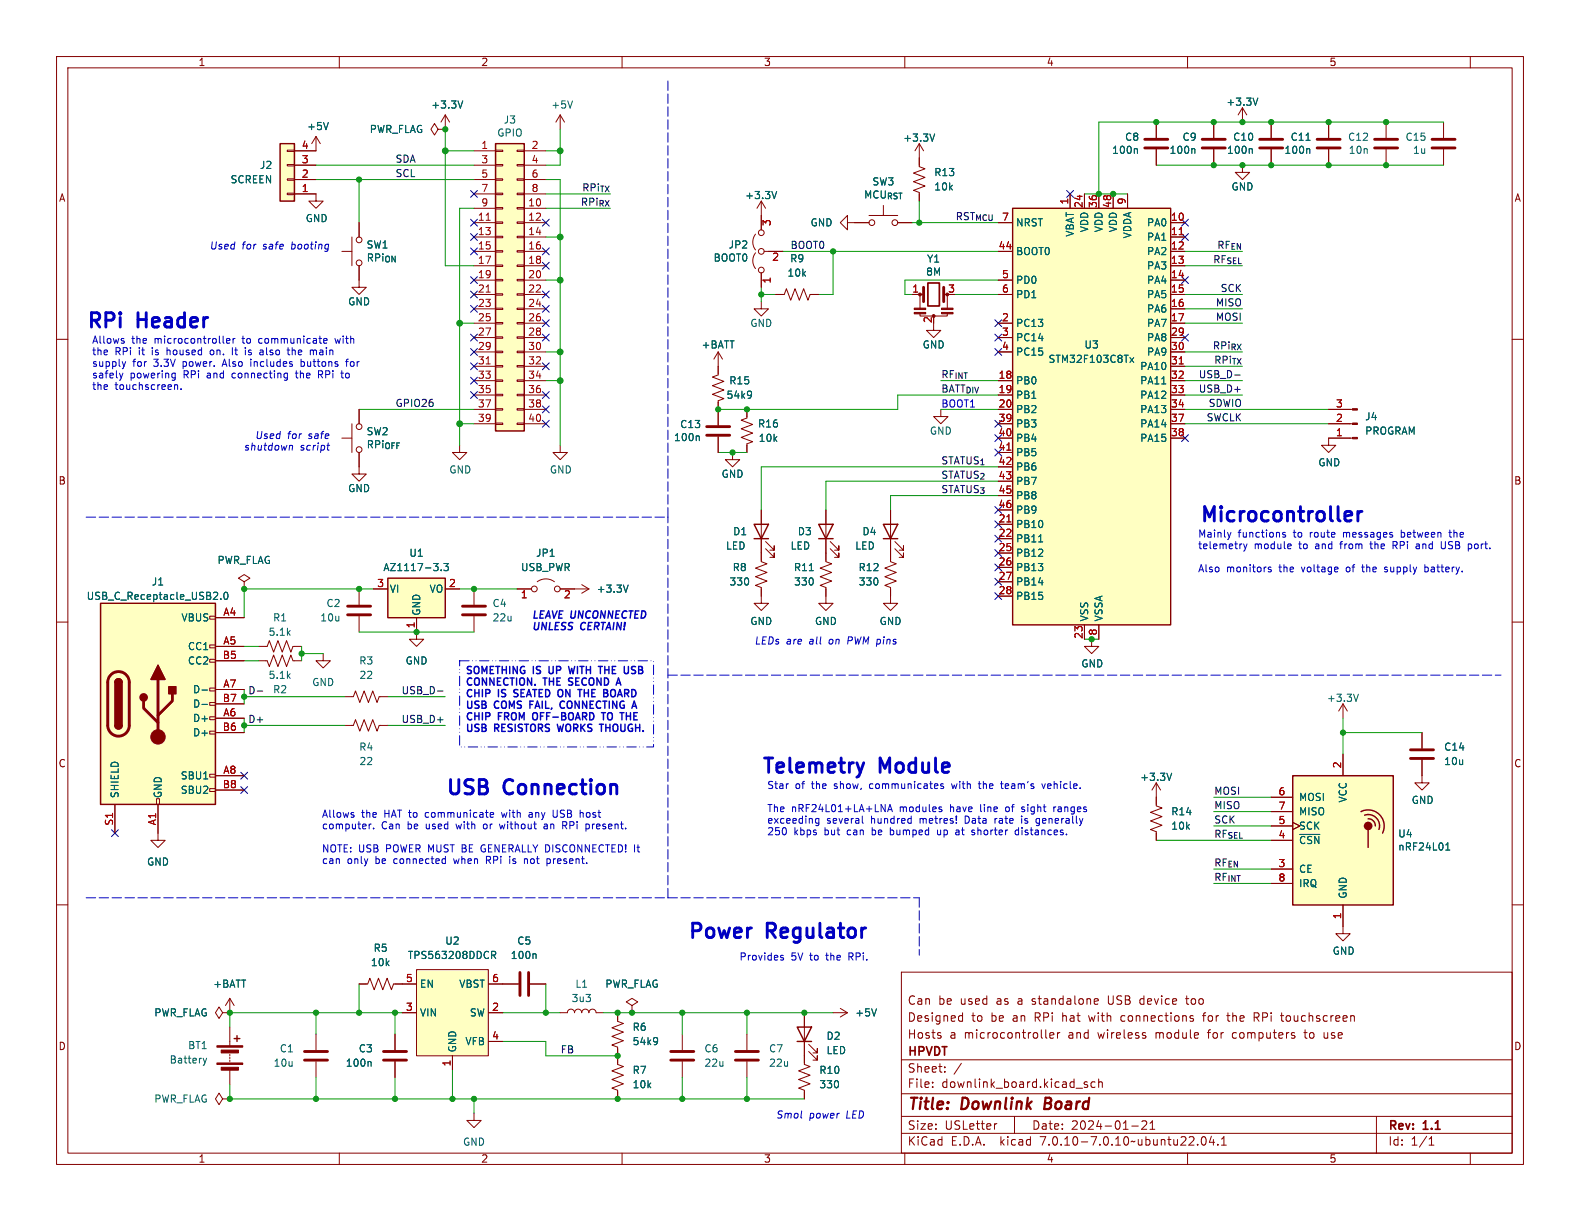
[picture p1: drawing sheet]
<svg xmlns="http://www.w3.org/2000/svg" width="279mm" height="216mm" viewBox="0 0 279 216" stroke-linecap="round" stroke-linejoin="round" font-family="sans-serif">
<defs><g id="words">
<g font-size="3.5" fill="#0000c2">
<text x="15.2" y="58.2">RPi</text>
<text x="24.5" y="58.2">Header</text>
<text x="212.1" y="92.5">Microcontroller</text>
<text x="134.6" y="136.9">Telemetry</text>
<text x="155.7" y="136.9">Module</text>
<text x="78.7" y="140.7">USB</text>
<text x="89.3" y="140.7">Connection</text>
<text x="121.2" y="166.1">Power</text>
<text x="135.4" y="166.1">Regulator</text>
</g>
<g font-size="2.8" fill="#840000">
<text x="160.4" y="196.8">Title:</text>
<text x="170.1" y="196.8">Downlink</text>
<text x="185.5" y="196.8">Board</text>
</g>
<g font-size="2.1" fill="#840000">
<text x="160.4" y="177.9">Can</text>
<text x="165.9" y="177.9">be</text>
<text x="169.9" y="177.9">used</text>
<text x="176.4" y="177.9">as</text>
<text x="180.2" y="177.9">a</text>
<text x="182.9" y="177.9">standalone</text>
<text x="196.5" y="177.9">USB</text>
<text x="202.3" y="177.9">device</text>
<text x="210.7" y="177.9">too</text>
<text x="160.4" y="183.9">Hosts</text>
<text x="160.4" y="180.9">Designed</text>
<text x="167.9" y="183.9">a</text>
<text x="170.6" y="183.9">microcontroller</text>
<text x="171.8" y="180.9">to</text>
<text x="175.3" y="180.9">be</text>
<text x="179.2" y="180.9">an</text>
<text x="183.2" y="180.9">RPi</text>
<text x="188.3" y="180.9">hat</text>
<text x="189.1" y="183.9">and</text>
<text x="193.1" y="180.9">with</text>
<text x="194.5" y="183.9">wireless</text>
<text x="198.9" y="180.9">connections</text>
<text x="204.8" y="183.9">module</text>
<text x="213.7" y="180.9">for</text>
<text x="214.2" y="183.9">for</text>
<text x="218.1" y="180.9">the</text>
<text x="218.6" y="183.9">computers</text>
<text x="222.9" y="180.9">RPi</text>
<text x="227.9" y="180.9">touchscreen</text>
<text x="231.6" y="183.9">to</text>
<text x="235.1" y="183.9">use</text>
<text x="160.4" y="189.9">Sheet:</text>
<text x="160.4" y="187.1">HPVDT</text>
<text x="160.4" y="192.6">File:</text>
<text x="166.5" y="192.6">downlink_board.kicad_sch</text>
<text x="160.4" y="202.8">KiCad</text>
<text x="160.4" y="200">Size:</text>
<text x="167.1" y="200">USLetter</text>
<text x="168.1" y="202.8">E.D.A.</text>
<text x="177" y="202.8">kicad</text>
<text x="182.4" y="200">Date:</text>
<text x="184.2" y="202.8">7.0.10-7.0.10~ubuntu22.04.1</text>
<text x="189.4" y="200">2024-01-21</text>
<text x="245.4" y="200.2">Rev:</text>
<text x="245.4" y="202.8">Id:</text>
<text x="249.5" y="202.8">1/1</text>
<text x="251.8" y="200.2">1.1</text>
</g>
<g font-size="1.8" fill="#840000">
<text x="35" y="11.9">1</text>
<text x="85" y="11.9">2</text>
<text x="135" y="11.9">3</text>
<text x="185" y="11.9">4</text>
<text x="235" y="11.9">5</text>
<text x="10.3" y="35.9">A</text>
<text x="152.7" y="35.3">MCU_{RST}</text>
<text x="267.7" y="35.9">A</text>
<text x="168.9" y="39">RST_{MCU}</text>
<text x="10.3" y="85.9">B</text>
<text x="267.7" y="85.9">B</text>
<text x="10.3" y="135.9">C</text>
<text x="267.7" y="135.9">C</text>
<text x="10.3" y="185.9">D</text>
<text x="267.7" y="185.9">D</text>
<text x="35" y="205.8">1</text>
<text x="85" y="205.8">2</text>
<text x="135" y="205.8">3</text>
<text x="185" y="205.8">4</text>
<text x="235" y="205.8">5</text>
</g>
<g font-size="1.8" fill="#006464">
<text x="54.2" y="23.2">+5V</text>
<text x="65.3" y="23.7">PWR_FLAG</text>
<text x="76.2" y="19.4">+3.3V</text>
<text x="89" y="22.1">J3</text>
<text x="97.4" y="19.4">+5V</text>
<text x="216.8" y="18.9">+3.3V</text>
<text x="87.8" y="24.4">GPIO</text>
<text x="159.6" y="25.2">+3.3V</text>
<text x="196.6" y="27.4">100n</text>
<text x="198.9" y="25.1">C8</text>
<text x="206.7" y="27.4">100n</text>
<text x="209" y="25.1">C9</text>
<text x="216.9" y="27.4">100n</text>
<text x="218" y="25.1">C10</text>
<text x="227" y="27.4">100n</text>
<text x="228.1" y="25.1">C11</text>
<text x="238.3" y="25.1">C12</text>
<text x="238.4" y="27.4">10n</text>
<text x="248.4" y="25.1">C15</text>
<text x="249.8" y="27.4">1u</text>
<text x="40.7" y="32.6">SCREEN</text>
<text x="45.9" y="30.1">J2</text>
<text x="131.7" y="35.4">+3.3V</text>
<text x="154.2" y="33">SW3</text>
<text x="165.1" y="33.9">10k</text>
<text x="165.1" y="31.3">R13</text>
<text x="217.7" y="33.9">GND</text>
<text x="54" y="39.5">GND</text>
<text x="143.2" y="40.2">GND</text>
<text x="179.6" y="40.2">NRST</text>
<text x="190.1" y="42" transform="rotate(-90 190.1 42)">VBAT</text>
<text x="192.6" y="41.2" transform="rotate(-90 192.6 41.2)">VDD</text>
<text x="195.2" y="41.2" transform="rotate(-90 195.2 41.2)">VDD</text>
<text x="197.7" y="41.2" transform="rotate(-90 197.7 41.2)">VDD</text>
<text x="202.7" y="40.2">PA0</text>
<text x="64.7" y="44.1">SW1</text>
<text x="64.7" y="46.5">RPi_{ON}</text>
<text x="126.1" y="46.5">BOOT0</text>
<text x="128.8" y="44.1">JP2</text>
<text x="139.6" y="46.6">R9</text>
<text x="163.8" y="46.6">Y1</text>
<text x="179.6" y="45.3">BOOT0</text>
<text x="200.3" y="42.3" transform="rotate(-90 200.3 42.3)">VDDA</text>
<text x="202.7" y="42.8">PA1</text>
<text x="202.7" y="45.3">PA2</text>
<text x="202.7" y="47.9">PA3</text>
<text x="139.1" y="49.1">10k</text>
<text x="163.7" y="48.9">8M</text>
<text x="179.6" y="50.4">PD0</text>
<text x="179.6" y="52.9">PD1</text>
<text x="202.7" y="50.4">PA4</text>
<text x="202.7" y="52.9">PA5</text>
<text x="61.5" y="54.2">GND</text>
<text x="132.6" y="58">GND</text>
<text x="179.6" y="58">PC13</text>
<text x="202.7" y="55.5">PA6</text>
<text x="202.7" y="58">PA7</text>
<text x="124" y="61.8">+BATT</text>
<text x="163.1" y="61.8">GND</text>
<text x="179.6" y="60.6">PC14</text>
<text x="179.6" y="63.1">PC15</text>
<text x="185.3" y="64.4">STM32F103C8Tx</text>
<text x="191.7" y="61.8">U3</text>
<text x="201.5" y="65.6">PA10</text>
<text x="202.7" y="60.6">PA8</text>
<text x="202.7" y="63.1">PA9</text>
<text x="128.4" y="70.7">54k9</text>
<text x="128.9" y="68.2">R15</text>
<text x="179.6" y="68.2">PB0</text>
<text x="179.6" y="70.7">PB1</text>
<text x="201.5" y="68.2">PA11</text>
<text x="201.5" y="70.7">PA12</text>
<text x="64.7" y="77.2">SW2</text>
<text x="120.2" y="75.9">C13</text>
<text x="133.9" y="75.8">R16</text>
<text x="164.3" y="77.1">GND</text>
<text x="179.6" y="73.3">PB2</text>
<text x="179.6" y="75.8">PB3</text>
<text x="201.5" y="73.3">PA13</text>
<text x="201.5" y="75.8">PA14</text>
<text x="241.3" y="74.5">J4</text>
<text x="241.3" y="77.1">PROGRAM</text>
<text x="64.7" y="79.5">RPi_{OFF}</text>
<text x="79.4" y="83.9">GND</text>
<text x="97.1" y="83.9">GND</text>
<text x="119.1" y="78.2">100n</text>
<text x="134.1" y="78.3">10k</text>
<text x="179.6" y="78.3">PB4</text>
<text x="179.6" y="80.9">PB5</text>
<text x="179.6" y="83.4">PB6</text>
<text x="201.5" y="78.3">PA15</text>
<text x="233" y="82.7">GND</text>
<text x="61.5" y="87.2">GND</text>
<text x="127.5" y="84.7">GND</text>
<text x="179.6" y="86">PB7</text>
<text x="179.6" y="88.5">PB8</text>
<text x="129.5" y="94.8">D1</text>
<text x="141" y="94.8">D3</text>
<text x="152.4" y="94.8">D4</text>
<text x="179.6" y="93.6">PB10</text>
<text x="179.6" y="91">PB9</text>
<text x="38.4" y="99.9">PWR_FLAG</text>
<text x="67.7" y="101.2">AZ1117-3.3</text>
<text x="72.3" y="98.7">U1</text>
<text x="92" y="101.2">USB_PWR</text>
<text x="94.7" y="98.7">JP1</text>
<text x="128.3" y="97.4">LED</text>
<text x="129.5" y="101.2">R8</text>
<text x="139.7" y="97.4">LED</text>
<text x="140.3" y="101.2">R11</text>
<text x="151.1" y="97.4">LED</text>
<text x="151.7" y="101.2">R12</text>
<text x="179.6" y="96.1">PB11</text>
<text x="179.6" y="98.7">PB12</text>
<text x="179.6" y="101.2">PB13</text>
<text x="15.2" y="106.3">USB_C_Receptacle_USB2.0</text>
<text x="26.7" y="103.7">J1</text>
<text x="57.6" y="107.5">C2</text>
<text x="68.8" y="105">VI</text>
<text x="75.9" y="105">VO</text>
<text x="87" y="107.5">C4</text>
<text x="105.4" y="105">+3.3V</text>
<text x="128.9" y="103.7">330</text>
<text x="140.3" y="103.7">330</text>
<text x="151.8" y="103.7">330</text>
<text x="179.6" y="103.7">PB14</text>
<text x="179.6" y="106.3">PB15</text>
<text x="32" y="110.1">VBUS</text>
<text x="47.4" y="112.6">5.1k</text>
<text x="48.2" y="110.1">R1</text>
<text x="56.5" y="110.1">10u</text>
<text x="74.5" y="109" transform="rotate(-90 74.5 109)">GND</text>
<text x="87" y="110.1">22u</text>
<text x="132.6" y="110.7">GND</text>
<text x="144" y="110.7">GND</text>
<text x="155.4" y="110.7">GND</text>
<text x="192.6" y="110" transform="rotate(-90 192.6 110)">VSS</text>
<text x="195.2" y="110" transform="rotate(-90 195.2 110)">VSSA</text>
<text x="33.1" y="115.2">CC1</text>
<text x="33.1" y="117.7">CC2</text>
<text x="63.4" y="117.7">R3</text>
<text x="71.6" y="117.7">GND</text>
<text x="191.1" y="118.2">GND</text>
<text x="34" y="122.8">D-</text>
<text x="34" y="125.3">D-</text>
<text x="47.4" y="120.2">5.1k</text>
<text x="48.2" y="122.8">R2</text>
<text x="55.1" y="121.5">GND</text>
<text x="63.5" y="120.2">22</text>
<text x="234.5" y="124.3">+3.3V</text>
<text x="34" y="127.9">D+</text>
<text x="34" y="130.4">D+</text>
<text x="63.4" y="132.9">R4</text>
<text x="63.5" y="135.5">22</text>
<text x="255.3" y="132.9">C14</text>
<text x="255.3" y="135.5">10u</text>
<text x="21.2" y="141.2" transform="rotate(-90 21.2 141.2)">SHIELD</text>
<text x="28.8" y="141.2" transform="rotate(-90 28.8 141.2)">GND</text>
<text x="31.9" y="138">SBU1</text>
<text x="31.9" y="140.6">SBU2</text>
<text x="201.5" y="138.3">+3.3V</text>
<text x="229.6" y="141.8">MOSI</text>
<text x="238.4" y="142" transform="rotate(-90 238.4 142)">VCC</text>
<text x="249.5" y="142.3">GND</text>
<text x="207" y="146.9">10k</text>
<text x="207" y="144.4">R14</text>
<text x="229.6" y="149.5">~{CSN}</text>
<text x="229.6" y="146.9">SCK</text>
<text x="229.6" y="144.4">MISO</text>
<text x="247.2" y="148.3">U4</text>
<text x="25.9" y="153.3">GND</text>
<text x="229.6" y="154.5">CE</text>
<text x="247.2" y="150.6">nRF24L01</text>
<text x="229.6" y="157.1">IRQ</text>
<text x="238.4" y="159" transform="rotate(-90 238.4 159)">GND</text>
<text x="78.6" y="167.2">U2</text>
<text x="91.4" y="167.2">C5</text>
<text x="65.5" y="171">10k</text>
<text x="66" y="168.5">R5</text>
<text x="72" y="169.8">TPS563208DDCR</text>
<text x="90.2" y="169.8">100n</text>
<text x="235.6" y="169">GND</text>
<text x="27.2" y="179.9">PWR_FLAG</text>
<text x="37.6" y="174.9">+BATT</text>
<text x="74.2" y="179.9">VIN</text>
<text x="74.2" y="174.9">EN</text>
<text x="81.1" y="174.9">VBST</text>
<text x="83" y="179.9">SW</text>
<text x="101" y="177.4">3u3</text>
<text x="101.6" y="174.9">L1</text>
<text x="106.9" y="174.9">PWR_FLAG</text>
<text x="151.1" y="179.9">+5V</text>
<text x="33.2" y="185.7">BT1</text>
<text x="82.2" y="185">VFB</text>
<text x="111.8" y="182.5">R6</text>
<text x="111.8" y="185">54k9</text>
<text x="146.1" y="184.1">D2</text>
<text x="29.9" y="188.3">Battery</text>
<text x="48.3" y="188.8">10u</text>
<text x="49.4" y="186.3">C1</text>
<text x="61" y="188.8">100n</text>
<text x="63.3" y="186.3">C3</text>
<text x="80.9" y="186.2" transform="rotate(-90 80.9 186.2)">GND</text>
<text x="111.8" y="190.1">R7</text>
<text x="124.5" y="186.3">C6</text>
<text x="124.5" y="188.8">22u</text>
<text x="135.9" y="186.3">C7</text>
<text x="135.9" y="188.8">22u</text>
<text x="144.8" y="190.1">R10</text>
<text x="146.1" y="186.6">LED</text>
<text x="27.2" y="195.2">PWR_FLAG</text>
<text x="111.8" y="192.6">10k</text>
<text x="144.8" y="192.6">330</text>
<text x="81.8" y="202.8">GND</text>
</g>
<g font-size="1.8" fill="#a90000">
<text x="53.3" y="29">3</text>
<text x="53.3" y="26.4">4</text>
<text x="85" y="26.4">1</text>
<text x="85" y="29">3</text>
<text x="93.9" y="26.4">2</text>
<text x="93.9" y="29">4</text>
<text x="53.3" y="34">1</text>
<text x="53.3" y="31.5">2</text>
<text x="85" y="31.5">5</text>
<text x="85" y="34">7</text>
<text x="93.9" y="31.5">6</text>
<text x="93.9" y="34">8</text>
<text x="84.4" y="39.1">11</text>
<text x="84.4" y="41.7">13</text>
<text x="85" y="36.6">9</text>
<text x="93.3" y="36.6">10</text>
<text x="93.3" y="39.1">12</text>
<text x="93.3" y="41.7">14</text>
<text x="136.6" y="40.1" transform="rotate(-90 136.6 40.1)">3</text>
<text x="177.1" y="39.1">7</text>
<text x="189" y="36.3" transform="rotate(-90 189 36.3)">1</text>
<text x="191.5" y="36.9" transform="rotate(-90 191.5 36.9)">24</text>
<text x="194.1" y="36.9" transform="rotate(-90 194.1 36.9)">36</text>
<text x="196.6" y="36.9" transform="rotate(-90 196.6 36.9)">48</text>
<text x="199.1" y="36.3" transform="rotate(-90 199.1 36.3)">9</text>
<text x="207" y="39.1">10</text>
<text x="207" y="41.7">11</text>
<text x="84.4" y="44.2">15</text>
<text x="84.4" y="46.7">17</text>
<text x="93.3" y="44.2">16</text>
<text x="93.3" y="46.7">18</text>
<text x="136.5" y="46.4">2</text>
<text x="176.5" y="44.2">44</text>
<text x="207" y="44.2">12</text>
<text x="207" y="46.7">13</text>
<text x="84.4" y="49.3">19</text>
<text x="84.4" y="51.8">21</text>
<text x="93.3" y="49.3">20</text>
<text x="93.3" y="51.8">22</text>
<text x="136.6" y="50.2" transform="rotate(-90 136.6 50.2)">1</text>
<text x="161.2" y="51.8">1</text>
<text x="167.6" y="51.8">3</text>
<text x="177.1" y="49.3">5</text>
<text x="177.1" y="51.8">6</text>
<text x="207" y="49.3">14</text>
<text x="207" y="51.8">15</text>
<text x="84.4" y="54.4">23</text>
<text x="84.4" y="56.9">25</text>
<text x="84.4" y="59.4">27</text>
<text x="93.3" y="54.4">24</text>
<text x="93.3" y="56.9">26</text>
<text x="93.3" y="59.4">28</text>
<text x="164.8" y="57.2" transform="rotate(-90 164.8 57.2)">2</text>
<text x="177.1" y="56.9">2</text>
<text x="177.1" y="59.4">3</text>
<text x="207" y="54.4">16</text>
<text x="207" y="56.9">17</text>
<text x="207" y="59.4">29</text>
<text x="84.4" y="62">29</text>
<text x="84.4" y="64.5">31</text>
<text x="93.3" y="62">30</text>
<text x="93.3" y="64.5">32</text>
<text x="177.1" y="62">4</text>
<text x="207" y="62">30</text>
<text x="207" y="64.5">31</text>
<text x="84.4" y="67.1">33</text>
<text x="84.4" y="69.6">35</text>
<text x="93.3" y="67.1">34</text>
<text x="93.3" y="69.6">36</text>
<text x="176.5" y="67.1">18</text>
<text x="176.5" y="69.6">19</text>
<text x="207" y="67.1">32</text>
<text x="207" y="69.6">33</text>
<text x="84.4" y="72.1">37</text>
<text x="84.4" y="74.7">39</text>
<text x="93.3" y="72.1">38</text>
<text x="93.3" y="74.7">40</text>
<text x="176.5" y="72.1">20</text>
<text x="176.5" y="74.7">39</text>
<text x="176.5" y="77.2">40</text>
<text x="207" y="72.1">34</text>
<text x="207" y="74.7">37</text>
<text x="207" y="77.2">38</text>
<text x="236.1" y="77.2">1</text>
<text x="236.1" y="74.7">2</text>
<text x="236.1" y="72.1">3</text>
<text x="176.5" y="79.8">41</text>
<text x="176.5" y="82.3">42</text>
<text x="176.5" y="89.9">46</text>
<text x="176.5" y="84.8">43</text>
<text x="176.5" y="87.4">45</text>
<text x="176.5" y="92.5">21</text>
<text x="176.5" y="95">22</text>
<text x="176.5" y="97.5">25</text>
<text x="176.5" y="100.1">26</text>
<text x="66.6" y="103.9">3</text>
<text x="79.3" y="103.9">2</text>
<text x="92" y="106.1">1</text>
<text x="99.6" y="106.1">2</text>
<text x="176.5" y="102.6">27</text>
<text x="176.5" y="105.2">28</text>
<text x="39.4" y="109">A4</text>
<text x="73.4" y="111.2" transform="rotate(-90 73.4 111.2)">1</text>
<text x="191.5" y="113.1" transform="rotate(-90 191.5 113.1)">23</text>
<text x="194.1" y="112.5" transform="rotate(-90 194.1 112.5)">8</text>
<text x="39.3" y="116.6">B5</text>
<text x="39.4" y="114">A5</text>
<text x="39.3" y="124.2">B7</text>
<text x="39.4" y="121.7">A7</text>
<text x="39.3" y="129.3">B6</text>
<text x="39.4" y="126.7">A6</text>
<text x="39.4" y="136.9">A8</text>
<text x="237.2" y="136" transform="rotate(-90 237.2 136)">2</text>
<text x="39.3" y="139.4">B8</text>
<text x="226" y="140.7">6</text>
<text x="226" y="143.3">7</text>
<text x="20.1" y="146.1" transform="rotate(-90 20.1 146.1)">S1</text>
<text x="27.7" y="146" transform="rotate(-90 27.7 146)">A1</text>
<text x="226" y="148.3">4</text>
<text x="226" y="145.8">5</text>
<text x="226" y="153.4">3</text>
<text x="226" y="156">8</text>
<text x="237.2" y="162.6" transform="rotate(-90 237.2 162.6)">1</text>
<text x="71.7" y="173.7">5</text>
<text x="86.9" y="173.7">6</text>
<text x="71.7" y="178.8">3</text>
<text x="86.9" y="178.8">2</text>
<text x="86.9" y="183.9">4</text>
<text x="79.8" y="188.7" transform="rotate(-90 79.8 188.7)">1</text>
</g>
<g font-size="1.8" fill="#0f0f0f">
<text x="69.8" y="28.9">SDA</text>
<text x="69.8" y="31.4">SCL</text>
<text x="102.8" y="33.9">RPi_{TX}</text>
<text x="102.6" y="36.5">RPi_{RX}</text>
<text x="139.7" y="44.1">BOOT0</text>
<text x="214.4" y="46.6">RF_{SEL}</text>
<text x="215.1" y="44.1">RF_{EN}</text>
<text x="215.8" y="51.7">SCK</text>
<text x="214.9" y="56.8">MOSI</text>
<text x="214.9" y="54.3">MISO</text>
<text x="214.3" y="61.9">RPi_{RX}</text>
<text x="214.6" y="64.4">RPi_{TX}</text>
<text x="166.4" y="69.5">BATT_{DIV} 19</text>
<text x="166.4" y="67">RF_{INT}</text>
<text x="211.9" y="67">USB_D-</text>
<text x="211.9" y="69.5">USB_D+</text>
<text x="69.8" y="72">GPIO26</text>
<text x="213.3" y="74.6">SWCLK</text>
<text x="213.6" y="72">SDWIO</text>
<text x="166.4" y="82.2">STATUS_{1}42</text>
<text x="166.4" y="87.3">STATUS_{3}45</text>
<text x="166.4" y="84.7">STATUS_{2}43</text>
<text x="43.8" y="122.8">D-</text>
<text x="70.9" y="122.8">USB_D-</text>
<text x="43.8" y="127.9">D+</text>
<text x="70.9" y="127.9">USB_D+</text>
<text x="214.6" y="143.2">MISO</text>
<text x="214.6" y="140.6">MOSI</text>
<text x="214.6" y="145.7">SCK</text>
<text x="214.6" y="148.2">RF_{SEL}</text>
<text x="214.6" y="155.9">RF_{INT}</text>
<text x="214.6" y="153.3">RF_{EN}</text>
<text x="99.1" y="186.3">FB</text>
</g>
<g font-size="1.8" fill="#0000c2">
<text x="37" y="44.2">Used</text>
<text x="42.8" y="44.2">for</text>
<text x="46.6" y="44.2">safe</text>
<text x="51.8" y="44.2">booting</text>
<text x="16.2" y="61.1">Allows</text>
<text x="16.2" y="63.1">the</text>
<text x="16.2" y="65.2">supply</text>
<text x="20.3" y="63.1">RPi</text>
<text x="23.3" y="61.1">the</text>
<text x="23.5" y="65.2">for</text>
<text x="24.6" y="63.1">it</text>
<text x="27.1" y="63.1">is</text>
<text x="27.3" y="65.2">3.3V</text>
<text x="27.4" y="61.1">microcontroller</text>
<text x="29.9" y="63.1">housed</text>
<text x="32.6" y="65.2">power.</text>
<text x="37.8" y="63.1">on.</text>
<text x="39.9" y="65.2">Also</text>
<text x="41.9" y="63.1">It</text>
<text x="43.2" y="61.1">to</text>
<text x="44.4" y="63.1">is</text>
<text x="45" y="65.2">includes</text>
<text x="46.2" y="61.1">communicate</text>
<text x="47.2" y="63.1">also</text>
<text x="52.4" y="63.1">the</text>
<text x="54.1" y="65.2">buttons</text>
<text x="56.5" y="63.1">main</text>
<text x="60" y="61.1">with</text>
<text x="62.3" y="65.2">for</text>
<text x="16.2" y="67.2">safely</text>
<text x="16.2" y="69.3">the</text>
<text x="20.3" y="69.3">touchscreen.</text>
<text x="23" y="67.2">powering</text>
<text x="32.6" y="67.2">RPi</text>
<text x="36.9" y="67.2">and</text>
<text x="41.5" y="67.2">connecting</text>
<text x="53" y="67.2">the</text>
<text x="57.1" y="67.2">RPi</text>
<text x="61.5" y="67.2">to</text>
<text x="45" y="77.7">Used</text>
<text x="50.8" y="77.7">for</text>
<text x="54.6" y="77.7">safe</text>
<text x="166.4" y="72.1">BOOT1</text>
<text x="43" y="79.8">shutdown</text>
<text x="53" y="79.8">script</text>
<text x="211.8" y="95.4">Mainly</text>
<text x="218.9" y="95.4">functions</text>
<text x="228.9" y="95.4">to</text>
<text x="231.9" y="95.4">route</text>
<text x="238" y="95.4">messages</text>
<text x="248.4" y="95.4">between</text>
<text x="257.2" y="95.4">the</text>
<text x="211.8" y="97.4">telemetry</text>
<text x="211.8" y="101.5">Also</text>
<text x="216.9" y="101.5">monitors</text>
<text x="221.8" y="97.4">module</text>
<text x="226.3" y="101.5">the</text>
<text x="229.8" y="97.4">to</text>
<text x="230.5" y="101.5">voltage</text>
<text x="232.9" y="97.4">and</text>
<text x="237.5" y="97.4">from</text>
<text x="238.5" y="101.5">of</text>
<text x="241.6" y="101.5">the</text>
<text x="243" y="97.4">the</text>
<text x="245.7" y="101.5">supply</text>
<text x="247.2" y="97.4">RPi</text>
<text x="251.5" y="97.4">and</text>
<text x="253" y="101.5">battery.</text>
<text x="256.1" y="97.4">USB</text>
<text x="261.1" y="97.4">port.</text>
<text x="94" y="109.5">LEAVE UNCONNECTED</text>
<text x="94" y="111.5">UNLESS</text>
<text x="102.7" y="111.5">CERTAIN!</text>
<text x="82.2" y="119.8">SOMETHING</text>
<text x="94.4" y="119.8">IS</text>
<text x="97.6" y="119.8">UP</text>
<text x="101.7" y="119.8">WITH</text>
<text x="107.5" y="119.8">THE</text>
<text x="112.5" y="119.8">USB</text>
<text x="133.3" y="114.1">LEDs</text>
<text x="139" y="114.1">are</text>
<text x="143.2" y="114.1">all</text>
<text x="146.8" y="114.1">on</text>
<text x="150.3" y="114.1">PWM pins</text>
<text x="82.2" y="121.9">CONNECTION.</text>
<text x="82.2" y="123.9">CHIP</text>
<text x="82.2" y="126">USB</text>
<text x="87.5" y="126">COMS</text>
<text x="88.2" y="123.9">IS</text>
<text x="91.5" y="123.9">SEATED ON</text>
<text x="94.3" y="126">FAIL,</text>
<text x="96.2" y="121.9">THE</text>
<text x="100.1" y="126">CONNECTING</text>
<text x="101.1" y="121.9">SECOND</text>
<text x="103.9" y="123.9">THE</text>
<text x="108.8" y="123.9">BOARD</text>
<text x="110.2" y="121.9">A</text>
<text x="82.2" y="128">CHIP</text>
<text x="82.2" y="130">USB</text>
<text x="87.5" y="130">RESISTORS</text>
<text x="88.2" y="128">FROM</text>
<text x="94.8" y="128">OFF-BOARD</text>
<text x="99.2" y="130">WORKS THOUGH.</text>
<text x="107.6" y="128">TO</text>
<text x="111.4" y="128">THE</text>
<text x="135.6" y="139.8">Star</text>
<text x="135.6" y="143.9">The</text>
<text x="139.9" y="143.9">nRF24L01+LA+LNA</text>
<text x="140.6" y="139.8">of</text>
<text x="143.7" y="139.8">the</text>
<text x="147.8" y="139.8">show,</text>
<text x="154.2" y="139.8">communicates</text>
<text x="159.2" y="143.9">modules</text>
<text x="168.3" y="143.9">have</text>
<text x="169" y="139.8">with</text>
<text x="173.8" y="143.9">line</text>
<text x="174" y="139.8">the</text>
<text x="178.1" y="139.8">team's</text>
<text x="178.5" y="143.9">of</text>
<text x="181.5" y="143.9">sight</text>
<text x="185.6" y="139.8">vehicle.</text>
<text x="187.4" y="143.9">ranges</text>
<text x="56.8" y="144.9">Allows</text>
<text x="56.8" y="147">computer.</text>
<text x="63.9" y="144.9">the</text>
<text x="67.4" y="147">Can</text>
<text x="68.1" y="144.9">HAT to</text>
<text x="72.2" y="147">be</text>
<text x="75.6" y="147">used</text>
<text x="75.7" y="144.9">communicate</text>
<text x="81.2" y="147">with</text>
<text x="86.2" y="147">or</text>
<text x="89.3" y="147">without</text>
<text x="89.4" y="144.9">with</text>
<text x="94.4" y="144.9">any</text>
<text x="97.3" y="147">an</text>
<text x="98.8" y="144.9">USB</text>
<text x="100.7" y="147">RPi</text>
<text x="103.8" y="144.9">host</text>
<text x="105" y="147">present.</text>
<text x="135.6" y="146">exceeding</text>
<text x="135.6" y="148">250</text>
<text x="140.4" y="148">kbps</text>
<text x="145.9" y="148">but</text>
<text x="146.2" y="146">several</text>
<text x="150.1" y="148">can</text>
<text x="154.1" y="146">hundred</text>
<text x="154.6" y="148">be</text>
<text x="158.1" y="148">bumped</text>
<text x="162.9" y="146">metres!</text>
<text x="166.6" y="148">up</text>
<text x="170.1" y="148">at</text>
<text x="171.1" y="146">Data</text>
<text x="173.1" y="148">shorter</text>
<text x="176.6" y="146">rate</text>
<text x="181" y="148">distances.</text>
<text x="181.5" y="146">is</text>
<text x="184.3" y="146">generally</text>
<text x="56.8" y="151.1">NOTE: USB</text>
<text x="56.8" y="153.1">can</text>
<text x="61.4" y="153.1">only</text>
<text x="66.5" y="153.1">be</text>
<text x="68.4" y="151.1">POWER MUST BE GENERALLY DISCONNECTED!</text>
<text x="69.9" y="153.1">connected</text>
<text x="80.7" y="153.1">when</text>
<text x="86.6" y="153.1">RPi</text>
<text x="91" y="153.1">is</text>
<text x="93.8" y="153.1">not</text>
<text x="97.9" y="153.1">present.</text>
<text x="130.7" y="169.9">Provides</text>
<text x="139.9" y="169.9">5V</text>
<text x="143.4" y="169.9">to</text>
<text x="146.4" y="169.9">the</text>
<text x="150.5" y="169.9">RPi.</text>
<text x="137.2" y="197.9">Smol</text>
<text x="143" y="197.9">power</text>
<text x="149.7" y="197.9">LED</text>
</g>
</g></defs>
<g fill="none" stroke="#840000" stroke-width=".18">
<path d="M10 10h259.4v195.9h-259.4zM12 12h255.4v191.9h-255.4zM60 10v2M110 10v2M160 10v2M210 10v2M219.7 19.1l-.8 1.2M219.7 19.1v2.5M219.7 19.1l.8 1.2M260 10v2M50.8 26.5h1.3v.3h-1.3zM50.8 29.1h1.3v.2h-1.3z"/>
<path d="M50.8 31.6h1.3v.3h-1.3zM50.8 34.2h1.3v.2h-1.3zM52.1 34.3h3.8v1.3h1.2l-1.2 1.2-1.3-1.2h1.3M52.1 29.2h3.8M52.1 31.8h3.8M55.9 24.1v2.6h-3.8M55.9 24.1l-.8 1.3M55.9 24.1l.7 1.3M63.5 39.4v2.5M77.5 22.9l-.7-1.1-.6 1.1 .6 1 .7-1h1.2M78.7 22.9h.1M78.7 20.3l-.7 1.3"/>
<path d="M78.7 20.3v2.6M78.7 20.3l.8 1.3M83.8 39.4h3.8M83.8 26.7h3.8M83.8 36.8h3.8M83.8 29.2h3.8M83.8 31.8h3.8M83.8 34.3h3.8M87.6 39.2h1.3v.3h-1.3zM87.6 36.7h1.3v.3h-1.3zM87.6 34.2h1.3v.2h-1.3zM87.6 31.6h1.3v.3h-1.3z"/>
<path d="M87.6 29.1h1.3v.2h-1.3zM87.6 26.5h1.3v.3h-1.3zM91.4 39.2h1.3v.3h-1.3zM91.4 36.7h1.3v.3h-1.3zM91.4 34.2h1.3v.2h-1.3zM91.4 31.6h1.3v.3h-1.3zM91.4 29.1h1.3v.2h-1.3zM91.4 26.5h1.3v.3h-1.3zM92.7 39.4h3.8M92.7 26.7h3.8M92.7 36.8h3.8M92.7 29.2h3.8"/>
<path d="M92.7 31.8h3.8M92.7 34.3h3.8M99.1 20.3l-.8 1.3M99.1 20.3v2.6M99.1 20.3l.7 1.3M134.6 35.6v5M134.6 35.6l-.7 1.2M134.6 35.6l.8 1.2M149.9 39.4v-1.3l-1.3 1.3 1.3 1.2v-1.2h3.8M153.7 38.1h5M156.2 36.3v1.8M158.7 39.4h2.6"/>
<path d="M162.6 25.4v4.1l1 .3-2.1 .8 2.1 .8-2.1 .7 2.1 .8-2.1 .8 1.1 .3M162.6 25.4l-.8 1.3M162.6 25.4l.7 1.3M189.2 34.3v2.5M191.8 34.3v2.5M194.3 34.3v2.5M196.8 34.3v2.5M199.4 34.3v2.5M204.5 21.6v2.8M204.5 26.4v2.8M207 39.4h2.5M214.6 21.6v2.8"/>
<path d="M214.6 26.4v2.8M219.7 29.2v1.3h1.3l-1.3 1.3-1.3-1.3h1.3M224.8 21.6v2.8M224.8 26.4v2.8M234.9 21.6v2.8M234.9 26.4v2.8M245.1 21.6v2.8M245.1 26.4v2.8M255.3 21.6v2.8M255.3 26.4v2.8M10 60h2M60.5 44.5h1.7"/>
<path d="M62.2 41.9v5.1M63.5 47v3.8h1.3l-1.3 1.3-1.3-1.3h1.3M83.8 44.5h3.8M83.8 41.9h3.8M83.8 47h3.8M83.8 49.5h3.8M83.8 52.1h3.8M83.8 54.6h3.8M83.8 57.2h3.8M83.8 59.7h3.8M87.6 59.6h1.3v.2h-1.3zM87.6 57h1.3v.3h-1.3z"/>
<path d="M87.6 54.5h1.3v.2h-1.3zM87.6 51.9h1.3v.3h-1.3zM87.6 49.4h1.3v.3h-1.3zM87.6 46.9h1.3v.2h-1.3zM87.6 44.3h1.3v.3h-1.3zM87.6 41.8h1.3v.2h-1.3zM91.4 59.6h1.3v.2h-1.3zM91.4 57h1.3v.3h-1.3zM91.4 54.5h1.3v.2h-1.3zM91.4 51.9h1.3v.3h-1.3zM91.4 49.4h1.3v.3h-1.3zM91.4 46.9h1.3v.2h-1.3z"/>
<path d="M91.4 44.3h1.3v.3h-1.3zM91.4 41.8h1.3v.2h-1.3zM92.7 44.5h3.8M92.7 41.9h3.8M92.7 47h3.8M92.7 49.5h3.8M92.7 52.1h3.8M92.7 54.6h3.8M92.7 57.2h3.8M92.7 59.7h3.8M133.6 44.7a2.26 2.26 0 0 0 0 2.8M133.6 41.4a2.26 2.26 0 0 0 0 2.8"/>
<path d="M134.6 53.3v1.3h1.3l-1.3 1.3-1.3-1.3h1.3M134.6 48.3v2.5M135.1 44.5h3.3M137.2 52.1h1.5l.4-1 .7 2 .8-2 .8 2 .7-2 .8 2 .4-1h1.5M161.3 52.1h1.9M162.7 55.4v.5h4.8v-.5M162.7 52.1v2.4M165.1 57.2v1.2h1.3l-1.3 1.3-1.3-1.3h1.3M167 52.1h.6M167.5 52.1v2.5M176.5 44.5h2.6M176.5 49.5h2.6"/>
<path d="M176.5 52.1h2.6M176.5 57.2h2.6M176.5 59.7h2.6M207 44.5h2.5M207 41.9h2.5M207 47h2.5M207 49.5h2.5M207 52.1h2.5M207 54.6h2.5M207 57.2h2.5M207 59.7h2.5M267.4 60h2"/>
<path d="M60.5 77.5h1.7M62.2 74.9v5.1M63.5 72.4v2.5M81.3 78.7v1.3h1.2l-1.2 1.3-1.3-1.3h1.3M83.8 72.4h3.8M83.8 74.9h3.8M83.8 67.3h3.8M83.8 69.9h3.8M83.8 62.2h3.8M83.8 64.8h3.8M87.6 74.8h1.3v.3h-1.3zM87.6 72.3h1.3v.2h-1.3z"/>
<path d="M87.6 69.7h1.3v.3h-1.3zM87.6 67.2h1.3v.2h-1.3zM87.6 64.6h1.3v.3h-1.3zM87.6 62.1h1.3v.3h-1.3zM91.4 74.8h1.3v.3h-1.3zM91.4 72.3h1.3v.2h-1.3zM91.4 69.7h1.3v.3h-1.3zM91.4 67.2h1.3v.2h-1.3zM91.4 64.6h1.3v.3h-1.3zM91.4 62.1h1.3v.3h-1.3zM92.7 72.4h3.8M92.7 74.9h3.8"/>
<path d="M92.7 67.3h3.8M92.7 69.9h3.8M92.7 62.2h3.8M92.7 64.8h3.8M99.1 78.7v1.3h1.2l-1.2 1.3-1.3-1.3h1.3M127 62.2v4.1l-1 .4 2 .7-2 .8 2 .8-2 .7 2 .8-1 .4v4.3M127 62.2l.8 1.3M127 77.2v2.8M127 62.2l-.8 1.3M132.1 72.4v1.5l-1 .4 2 .8-2 .7 2 .8-2 .7 2 .8-1 .4v1.5M166.4 72.4v1.3h1.2l-1.2 1.2-1.3-1.2h1.3M176.5 77.5h2.6"/>
<path d="M176.5 72.4h2.6M176.5 74.9h2.6M176.5 67.3h2.6M176.5 69.9h2.6M176.5 62.2h2.6M207 77.5h2.5M207 72.4h2.5M207 74.9h2.5M207 67.3h2.5M207 69.9h2.5M207 62.2h2.5M207 64.8h2.5"/>
<path d="M234.9 72.4h4.3M234.9 74.9h4.3M239.2 77.5h-4.3v1.2h1.3l-1.3 1.3-1.2-1.3h1.2M63.5 80v3.8h1.3l-1.3 1.3-1.3-1.3h1.3M129.5 80v1.3h-1.2l1.2 1.3 1.3-1.3h-1.3M134.6 90.2v9.1l1 .4-2 .8 2 .7-2 .8 2 .7-2 .8 1 .4v2.8h1.3l-1.3 1.3-1.3-1.3h1.3M135.4 97l1.5 1.6v-.8v.8h-.8M135.4 95.8l1.5 1.5v-.8v.8h-.8M146 90.2v9.1l1.1 .4-2.1 .8 2.1 .7-2.1 .8 2.1 .7-2.1 .8 1 .4v2.8h1.3l-1.3 1.3-1.2-1.3h1.2M146.8 97l1.5 1.6v-.8v.8h-.7M146.8 95.8l1.5 1.5v-.8v.8h-.7M157.5 90.2v9.1l1 .4-2 .8 2 .7-2 .8 2 .7-2 .8 1 .4v2.8h1.2l-1.2 1.3-1.3-1.3h1.3"/>
<path d="M158.2 97l1.6 1.6v-.8v.8h-.8M158.2 95.8l1.6 1.5v-.8v.8h-.8M176.5 92.7h2.6M176.5 95.3h2.6M176.5 97.8h2.6M176.5 80h2.6M176.5 82.6h2.6M176.5 85.1h2.6M176.5 87.6h2.6M176.5 90.2h2.6M10 110h2M37.1 116.6h1v.5h-1z"/>
<path d="M37.1 114h1v.6h-1zM37.1 109h1v.5h-1zM38.1 109.2h5.1M38.1 114.3h5.1M38.1 116.8h5.1M43.2 102.9l1-.7-1-.6-1 .6 1 .7v1.2M43.2 104.1h.1M45.7 116.8h1.5l.4 1.1 .8-2.1 .7 2.1 .8-2.1 .8 2.1 .7-2.1 .4 1h1.5M45.7 114.3h1.5l.4-1 .8 2 .7-2 .8 2 .8-2 .7 2 .4-1h1.5M57.1 115.6v1.2h1.3l-1.3 1.3-1.2-1.3h1.2M63.5 104.1v2.8M63.5 109v2.8"/>
<path d="M66 104.1h2.6M73.7 109.2v3.8h1.2l-1.2 1.3-1.3-1.3h1.3M78.7 104.1h2.6M83.8 104.1v2.8M83.8 109v2.8M91.4 104.1h2.6M95 102.9a2.54 2.54 0 0 1 3 0M99.1 104.1h5M102.9 103.4l1.2 .7M104.1 104.1l-1.2 .8M176.5 100.3h2.6M176.5 102.9h2.6"/>
<path d="M176.5 105.4h2.6M191.8 110.5v2.5M193 113v1.3h1.3l-1.3 1.3-1.2-1.3h1.2M194.3 110.5v2.5M267.4 110h2M37.1 139.4h1v.6h-1zM37.1 136.9h1v.5h-1zM37.1 129.3h1v.5h-1zM37.1 126.7h1v.6h-1zM37.1 124.2h1v.5h-1zM37.1 121.7h1v.5h-1zM38.1 127h5.1"/>
<path d="M38.1 121.9h5.1M38.1 137.2h5.1M38.1 129.5h5.1M38.1 124.5h5.1M38.1 139.7h5.1M61 128.3h1.5l.4-1 .7 2 .8-2 .8 2 .7-2 .8 2 .4-1h1.5M61 123.2h1.5l.4-1 .7 2 .8-2 .8 2 .7-2 .8 2 .4-1h1.5M204.5 138.4v4.1l1 .4-2 .7 2 .8-2 .8 2 .7-2 .8 1 .4v1.5M204.5 138.4l-.8 1.3M204.5 138.4l.7 1.3M237.5 124.5l-.8 1.2M237.5 124.5v2.5"/>
<path d="M237.5 133.4v3.8M237.5 124.5l.8 1.2M251.5 134.4v4h1.2l-1.2 1.3-1.3-1.3h1.3M251.5 129.5v2.8M10 160h2M20.3 142.2v5.1M27.7 141.2h.5v1h-.5zM27.9 142.2v6.4h1.3l-1.3 1.3-1.2-1.3h1.2M224.8 153.7h3.8M224.8 148.6h3.8M224.8 146.1h3.8M224.8 141h3.8"/>
<path d="M224.8 143.5h3.8M224.8 156.2h3.8M228.6 145.4l1.3 .7-1.3 .6M267.4 160h2M39.4 179.1l-.7-1-.6 1 .6 1 .7-1h1.2M40.6 179.1h.1M40.6 176.5l-.7 1.3M40.6 176.5v2.6M40.6 176.5l.8 1.3M63.5 174h1.5l.4-1 .8 2 .7-2 .8 2 .8-2 .7 2 .4-1h4.1M71.1 179.1h2.6M73.7 171.5h12.7v15.2h-12.7z"/>
<path d="M86.4 179.1h2.5M86.4 174h5.3M93.7 174h2.8M99.1 179.1h1.2a.64 .64 0 0 1 .7-.7 .64 .64 0 0 1 .6 .7 .64 .64 0 0 1 .6-.7 .64 .64 0 0 1 .7 .7 .64 .64 0 0 1 .6-.7 .64 .64 0 0 1 .6 .7 .64 .64 0 0 1 .7-.7 .64 .64 0 0 1 .6 .7h1.3M109.2 179.1v1.5l1 .4-2 .7 2 .8-2 .8 2 .7-2 .8 1 .4v3l1 .4-2 .8 2 .7-2 .8 2 .7-2 .8 1 .4v1.5M111.8 177.8l1-.6-1-.7-1.1 .7 1.1 .6v1.3M111.8 179.1h.1M142.2 179.1v9.1l1.1 .4-2.1 .8 2.1 .7-2.1 .8 2.1 .7-2.1 .8 1 .4v1.5M147.3 179.1h2.6M148.6 178.3l1.3 .8M149.9 179.1l-1.3 .7M159.4 171.9h108v32h-108z"/>
<path d="M169.8 179.6l.4 .1M170.2 179.1v1.5M193.7 176.6l.4 .1 .1 .2-.7 .2M194.1 177.5l-.4 .1M198.3 179.7v.7M201.6 176.7v.7M209.6 176.6h.6M209.9 176.1v1.3l.2 .2M210.6 179.6l.4 .1M212.6 179.6h.6M213.1 179.1l-.2 .2v1.3M216.9 179.6h.6"/>
<path d="M217.1 179.1v1.3l.4 .2M221.8 179.9h.6M222.1 179.9l.5 .7M222.4 179.1h-.6v1.5M226.4 179.6h.6M237.5 160v5.1h1.3l-1.3 1.3-1.3-1.3h1.3M39.4 194.3l-.7-1-.6 1 .6 1 .7-1h1.2M40.6 194.3h.1M40.6 181.6v3.3M40.6 186.4v.3M40.6 186.9v.3M40.6 187.5v.2"/>
<path d="M40.6 189.2v2.6M55.9 182.9v2.8M55.9 187.7v2.8M69.8 182.9v2.8M69.8 187.7v2.8M80 186.7v2.5M83.8 196.9v1.2h1.3l-1.3 1.3-1.3-1.3h1.3M86.4 184.2h2.5M120.6 182.9v2.8M120.6 187.7v2.8M132.1 182.9v2.8M132.1 187.7v2.8"/>
<path d="M143 185.9l1.5 1.6v-.8v.8h-.7M143 184.7l1.5 1.5v-.8v.8h-.7M159.4 197.4h108M159.4 193.4h108M159.4 187.4h108M164.9 192.1v.2M164.9 191.4v.1M166.4 183.2v.3M167.1 189.4v.2M167.1 188.7v.1M170 188l-1.3 1.9M170.2 180.5l-.4 .1"/>
<path d="M176.3 198.7l-.3 .1M179.4 197.4v3M184.9 183.4l.2 .2M185.6 183.1l.8-.2-.1-.2-.4-.1-.3 .2 .1 .7h.6M187 182.6v1M187.4 182.6l-.3 .1-.1 .2M192.3 191.4l-.4-.1-.2 .2 .1 .2 .5 .2v.3h-.6M193.6 191.4l-.4-.1-.3 .3v.4l.2 .2h.5M194.3 191.4l.2-.1 .4 .1v.9M194.3 190.8v1.5M200.1 199.1h1.2M201.9 198.3l.6-.1 .2 .1 .1 .3-.9 1.1h.9"/>
<path d="M203.4 199.7h.8M203.4 198.6l.4-.4v1.5M210.6 180.1l.4 .1 .1 .2-.2 .2h-.3M218 182.7v.7M226.7 180.5l.3 .1M230.6 182.6h.5M230.8 182.1v1.3l.2 .2M234.1 182.6v.8l.1 .1 .4 .1M243.4 197.4v6.5M60 203.9v2M110 203.9v2M159.4 200.4h108"/>
<path d="M160 203.9v2M210 203.9v2M211.8 202.3v.2M212.6 201.1l.2-.1a.81 .81 0 0 1 .6 .6 .81 .81 0 0 1-.3 .8l-.2 .1a.81 .81 0 0 1-.3-1.4zM214.2 200.9l-.3 1.1h.9M214.6 201.5v1M215.4 202.3v.2M216 202.5h.9M216 201.4l.4-.4v1.5M252.7 202.5h.9M252.7 201.4l.4-.4v1.5M260 203.9v2"/>
<circle cx="154.2" cy="39.4" r=".51"/>
<circle cx="158.2" cy="39.4" r=".51"/>
<circle cx="63.5" cy="46.5" r=".51"/>
<circle cx="63.5" cy="42.4" r=".51"/>
<circle cx="134.6" cy="44.5" r=".51"/>
<circle cx="134.6" cy="47.8" r=".51"/>
<circle cx="134.6" cy="41.1" r=".51"/>
<circle cx="63.5" cy="75.4" r=".51"/>
<circle cx="63.5" cy="79.5" r=".51"/>
<circle cx="94.5" cy="104.1" r=".51"/>
<circle cx="98.6" cy="104.1" r=".51"/>
</g>
<path d="M184.9 194.1l-.2 2h.7" fill="none" stroke="#840000" stroke-width=".4"/>
<g fill="none" stroke="#006464" stroke-width=".18">
<path d="M81.8 17.8l-.4 1.3M101.2 17.8l-.4 1.3M222.4 17.3l-.4 1.3M58.1 21.7l-.5 1.2M137.3 33.9l-.4 1.2M165.3 23.7l-.4 1.3M201 26.3l.1 .2v.6M211.1 26.3l.2 .2v.6M221.3 26.3l.2 .2v.6M231 24.8h.7M231.4 26.3l.2 .2v.6M123.5 77.1l.2 .2v.6"/>
<path d="M132.7 69.2l.1 .1a1.07 1.07 0 0 1-.1 1M132.9 69.7l-.2 .2M199.8 63.2l.7 .9M200.5 63.2l-.7 .9M205.4 67.9h.8M78.5 99.6h.8l-.4 .5 .3 .1v.6l-.2 .1-.5-.1M183.7 95.8h.7M39 105.9v.1M39.7 104.8l.2-.1a.68 .68 0 0 1 .4 .7 .68 .68 0 0 1-.4 .6l-.2-.1-.1-.4zM78 100.8v.1M111.1 103.4l-.4 1.3M143.1 100.9h.7"/>
<path d="M35.7 122h1M35.7 124.6h1M207.2 136.7l-.4 1.3M240.2 122.8l-.4 1.2M229.8 147.5h3.6M255.7 150.3h.7M255.7 149.4l.3-.4v1.3M86.9 168.2h.5l.3 .3-.2 .3-.6 .1M87.2 168.9l.5 .6M94.6 168.6l.2 .2v.7M155 178.4l-.4 1.2M35.9 187.1l.3 .9"/>
<path d="M36.2 188l-.1 .3M36.5 187.1l-.3 .9M65.4 187.7l.2 .2v.6M116 183.5l.2 .1a1.07 1.07 0 0 1-.1 1M116.3 184l-.3 .2"/>
</g>
<g fill="none" stroke="#840000" stroke-width=".51">
<path d="M202.4 24.6h4.1M202.4 26.2h4.1M212.6 24.6h4.1M212.6 26.2h4.1M222.8 24.6h4M222.8 26.2h4M232.9 24.6h4.1M232.9 26.2h4.1M243.1 24.6h4M243.1 26.2h4M253.2 24.6h4.1M253.2 26.2h4.1"/>
<path d="M163.3 50.8v2.5M166.9 50.8v2.5M125 75.4h4M125 77h4M19.6 119.3a1.91 1.91 0 0 1 2.1-.4 1.91 1.91 0 0 1 1.2 1.8v7.6a1.91 1.91 0 0 1-1.9 1.9 1.91 1.91 0 0 1-2-1.9l.1-7.8 .1-.7zM61.5 107.2h4M61.5 108.7h4M81.8 107.2h4.1M81.8 108.7h4.1M25.4 124v1.2l2.5 2.6M27.9 120.1v10.2M30.5 122.7v1.3l-2.6 2.5"/>
<path d="M249.4 132.6h4.1M249.4 134.1h4.1M91.9 172v4M93.5 172v4M53.8 185.9h4.1M53.8 187.5h4.1M67.8 185.9h4.1M67.8 187.5h4.1M118.6 185.9h4.1M118.6 187.5h4.1M130 185.9h4.1M130 187.5h4.1"/>
</g>
<g fill="none" stroke="#840000" stroke-width=".25">
<path d="M49.5 25.4h2.6v10.2h-2.6zM87.6 25.4h5.1v50.8h-5.1zM179.1 36.8h27.9v73.7h-27.9zM133.3 92.7h2.6l-1.3 2.6zM133.3 95.3h2.6M144.8 92.7h2.5l-1.3 2.6zM144.8 95.3h2.5M156.2 92.7h2.5l-1.2 2.6zM156.2 95.3h2.5M17.8 106.7h20.3v35.5h-20.3zM68.6 102.2h10.1v7h-10.1zM20.3 128.3a.64 .64 0 0 0 .7 .6 .64 .64 0 0 0 .6-.6"/>
<path d="M20.3 120.7a.64 .64 0 0 1 .7-.7 .64 .64 0 0 1 .6 .7M228.6 137.2h17.8v22.8h-17.8zM240.7 143.5a2.84 2.84 0 0 1 3.2 .5 2.84 2.84 0 0 1 .6 3.3M241.3 144.1a1.99 1.99 0 0 1 2.1 .5 1.99 1.99 0 0 1 .4 2.1M241.9 144.8a1.23 1.23 0 0 1 1.3 1.3M241.9 146.7v3.2M41.4 183.6h1M41.9 183.1v1.1M141 181.6h2.5l-1.3 2.6zM141 184.2h2.5"/>
</g>
<g fill="#840000" stroke="#840000" stroke-width=".18">
<path d="M38.4 188h4.5v.2h-4.5z"/>
<path d="M38.4 184.9h4.5v.3h-4.5z"/>
<path d="M39.1 188.7h3.1v.5h-3.1z"/>
<path d="M39.1 185.7h3.1v.5h-3.1z"/>
<path d="M239.2 72.3h.8v.2h-.8z"/>
<path d="M239.2 74.8h.8v.3h-.8z"/>
<path d="M239.2 77.3h.8v.3h-.8z"/>
<path d="M161.7 55.2h2v.3h-2z"/>
<path d="M161.7 54.5h2v.2h-2z"/>
<path d="M166.5 55.2h2v.3h-2z"/>
<path d="M166.5 54.5h2v.2h-2z"/>
<circle cx="27.9" cy="130.3" r="1.27"/>
<circle cx="162.7" cy="52.1" r=".25"/>
<circle cx="165.1" cy="55.9" r=".25"/>
</g>
<g fill="#ffffc2" stroke="#ffffc2" stroke-width=".18">
<path d="M228.6 137.2h17.8v22.8h-17.8z"/>
<path d="M17.8 106.7h20.3v35.5h-20.3z"/>
<path d="M68.6 102.2h10.1v7h-10.1z"/>
<path d="M179.1 36.8h27.9v73.7h-27.9z"/>
<path d="M73.7 171.5h12.7v15.2h-12.7z"/>
<path d="M87.6 25.4h5.1v50.8h-5.1z"/>
<path d="M49.5 25.4h2.6v10.2h-2.6z"/>
</g>
<g fill="#840000" stroke="#840000" stroke-width=".25">
<path d="M20.3 128.3h1.3a.64 .64 0 0 1-.6 .6 .64 .64 0 0 1-.7-.6z"/>
<path d="M20.3 120.7h1.3v7.6h-1.3z"/>
<path d="M20.5 120.2a.64 .64 0 0 1 .7-.1 .64 .64 0 0 1 .4 .6h-1.3z"/>
<path d="M27.9 117.6l1.3 2.5h-2.5z"/>
<path d="M29.8 121.4h1.3v1.3h-1.3z"/>
<circle cx="241.9" cy="146" r=".63"/>
<circle cx="25.4" cy="123.3" r=".63"/>
</g>
<path d="M86 39h.7M86 51.7h.7M208.5 41.5h.7M86 64.4h.7M178 79.6h.8M208.5 64.4h.7M178 92.3h.8" fill="none" stroke="#a90000" stroke-width=".18"/>
<path d="M164.1 50h2v4.1h-2z" fill="none" stroke="#840000" stroke-width=".3"/>
<path d="M218.3 66.3h1M45.5 122.2h1M77.4 122.2h.9" fill="none" stroke="#0f0f0f" stroke-width=".18"/>
<path d="M238.9 90.6l.1 .4-1.2 .3M240.1 90.4v1.7M240.8 90.4a.65 .65 0 0 0-.7 .5M152.7 134.9l-.6 1.7" fill="none" stroke="#0000c2" stroke-width=".51"/>
<g fill="none" stroke="#0000c2" stroke-width=".18">
<path d="M21.8 59.8l.1 .1M41.2 59.8v.9M41.6 59.8l-.4 .3M59.2 59.8l.3 .9M21.1 66l.3 .8M21.4 66.8l-.1 .3M21.6 63.9l.3 .9M21.7 66l-.3 .8M21.8 60.3l.2 .2-.2 .2M21.9 64.8l-.1 .3M22.2 63.9l-.3 .9M30.6 66h.4"/>
<path d="M30.9 68.1l.1-.1 .4 .1v.8M31 66v1l-.1 .2-.3 .1M31 66.8h-.4M32 68.8v.1M37.3 62l-.1 .1 .1 .6M40.1 60.3l.6-.1-.1-.3-.4-.1-.1 .2v.6h.5M41.1 61.5v1.2M44.4 63.9v.9M46.1 61.9h.2l.2 .2v.6M46.5 62.7h-.4M46.5 62.2l-.4 .1M50.5 66h.3"/>
<path d="M50.8 61.9h.4M50.8 66v1l-.1 .2-.3 .1M50.8 66.8h-.3M51 62.7h.2M51.2 78.9l.2-.2 .3 .1v.8M51.7 61.5v1.2M51.9 61.9l-.2 .1M52.2 66h.5M52.4 65.6l.1 1.2M53.2 63.5v1.3M53.2 64.7l.4 .1M53.6 63.9l-.4 .1"/>
<path d="M55.4 62v.1M55.4 62.1l.2-.2 .3 .1 .1 .7M55.4 62.1v.6M56.3 65.6v1.2M56.3 66.2h.5M56.6 66.2l.5 .6M57.2 60.5l.2 .2 .4-.1M57.2 60l.2-.2h.3l.1 .2v.2l-.6 .1M57.8 78.7h.5M58 79.5l.2 .1M58 78.3l-.1 1.1M60.3 66h.4"/>
<path d="M60.4 66.6l.3 .2M61.1 63.9h.5M61.6 63.5l-.3 .2v1.1M217.7 94.1l-.3 .9M219.9 96.2l.3 .8M220.2 97l-.3 .5M220.5 96.2l-.3 .8M227.3 94.2l-.3-.1-.2 .2 .1 .2 .4 .1v.3h-.5M227.9 96.2h.4v.3l-.6 .1M228.3 97h-.4M241 99.8v1.3M242.4 95.8l.1 1.2"/>
<path d="M246.3 96.4h.5M246.6 96.4l.5 .6M246.8 95.8h-.5v1.2M247.8 93.7v1.3M247.8 94.9l.1 .1M247.9 94.1l-.1 .1M250.5 97h.5M250.5 96.2h.4M251 96.5l-.5 .1M252 99.8v1.3M255.6 95.8l-.1 1.1-.1 .1-.5-.1M256.2 94.1h.5"/>
<path d="M256.4 93.7v1.1l.3 .2M224.8 100.3h-.3l-.2 .2v.1l.5 .2v.3h-.5M240.8 100.3h.5M244.8 101.1h.4M245.2 100.3l-.4 .2 .1 .1 .3 .1M252 100.3h.3l.2 .1M252.5 101l-.2 .1h-.3M166.8 138.6h-.3l-.2 .2 .1 .2 .4 .1v.3h-.5M168.3 138.6l.2 .8M173 138.6h.5M173.2 138.2v1.1l.3 .1M176.9 138.6h.5"/>
<path d="M177.1 138.2v1.1l.3 .1M184.2 138.6l.3 .8 .3-.8M62.4 144.1l.2 .2-.2 .2M62.4 143.7h.2M65.3 145.7v.9M65.6 145.7l-.3 .3M66.1 146.4v.2M78.4 151.8l.4 .1M78.8 151.4v1.3M78.8 152.6l-.4 .1M85.6 145.8l-.1 .2 .1 .5M86 151.4v1.3"/>
<path d="M86 152.1h.5M86.7 144.3l.2 .2h.3M86.7 143.8l.2-.1h.2l.2 .1v.2l-.6 .1M88.3 145.7l.3 .9 .2-.6M88.7 143.7l.2 .8M90.1 151.8v.9M92.7 152l.4-.2 .2 .2M93.9 143.7h-.3M94 144h-.3l-.2 .2 .1 .3h.4M96.7 151.9l.4-.1 .2 .3-.1 .5h-.5M96.8 146l-.4 .1-.2 .2 .2 .3 .4-.1M97.8 143.2v1.1l.3 .2h.3"/>
<path d="M99.5 145.3v1.3M99.8 146l.4 .6M100.2 145.5l-.1 .4-.6 .1M103 143.7l.1 .1v.7M104 145.7l.2 .3v.3l-.2 .3M112.6 149.8h.5M112.8 149.4v1.1l.3 .1M144.8 144.7v1.1l-.2 .2-.3-.1M144.8 144.8l-.4-.1-.2 .3 .1 .5h.5M152.5 144.3v1.1l.2 .2M155.8 142.3l.7 1.2v-1.2M157 143.5l.4-1.2 .4 1.2"/>
<path d="M157.1 143.2h.6M157.4 146.3v1.3M157.4 147.6h.2M157.6 146.8h-.2M161 144.7l.1 .1M161.1 144.3v1.3M161.1 145.5l-.1 .1M165.8 146.8v.6l.4 .2M166.4 143.1l.2 .2-.2 .2M166.4 142.7h.1M169.1 147.6h.5M169.1 146.8h.4"/>
<path d="M169.6 147.1l-.5 .1M172 147.2l.3 .1 .1 .1-.2 .2h-.2M172 146.8h.3M175.9 144.7v.9M176.2 144.7l-.3 .3M177.9 142.7l-.1 .2 .1 .6M180.1 146.8h-.3l-.3 .2 .1 .6h.5M180.1 146.3v1.3M180.7 143.5h.3M180.7 144.3v.1M180.7 144.7v.9M181 142.7l-.3 .2v.1l.3 .1"/>
<path d="M183.3 145.4l.1 .2 .4-.1M183.8 145.9l-.2 .1-.3-.1M186.4 142.7v.8M186.7 142.7l-.3 .2M138.1 169.3l.4 .1 .1 .2-.2 .2-.4-.1M138.1 169h.4"/>
</g>
<path d="M81.3 116.8h34.3v15.3h-34.3z" fill="none" stroke="#0000c2" stroke-width=".18" stroke-dasharray="1.7 .6 0 .6 0 .6"/>
<g fill="none" stroke="#0000c2" stroke-width=".25">
<path d="M83.4 117.9l-.5-.1-.2 .2M83.9 118l.3-.2 .4 .2M85.2 119.1v-1.3l.5 .9 .4-.9v1.3M86 119.9v1.3l-.7-1.3v1.3M87.3 117.8h-.6v1.3M87.4 119.9v1.3l-.8-1.3v1.3M87.7 117.8h.7M88 119.9v1.3M88 117.8v1.3M88.8 117.8v1.3M89.5 117.8v1.3M90.1 117.8v1.3"/>
<path d="M90.6 119.9v1.3M91.4 119.9v1.3M91.5 117.8v1.3l-.8-1.3v1.3M92.7 117.9l-.3-.1-.3 .2M94 119.9v1.3l-.7-1.3v1.3M94.3 117.8v1.3M95.6 117.9l-.5-.1-.2 .2M96 119.9h.7M96.4 119.9v1.3M97.1 117.8l.1 1.2M97.2 119.9v1.3M97.8 117.8v1.1"/>
<path d="M97.9 119.9v1.3M98.5 119.9v1.3M99.1 118l-.7-.2v1.3M100.5 117.8l.3 1.3 .3-.9 .2 .9 .3-1.3M101.3 119.9h-.5l-.2 .1M101.8 119.9v1.3M102.1 117.8v1.3M102.5 117.8h.8M102.9 117.8v1.3M103.7 117.8v1.3M104.4 117.8v1.3M105.8 117.8h.7"/>
<path d="M106.2 117.8v1.3M106.3 119.9v1.3l-.7-1.3v1.3M107 117.8v1.3M107 118.4h.7M107.2 119.9h-.3v1.3M107.7 117.8v1.3M108.9 117.8h-.6v1.3M110.4 117.8v1.1M111.1 117.8v1.1M111.7 119l.5 .1M112.4 117.9l-.5-.1-.2 .3 .1 .3 .4 .1M113.5 118l-.6-.2v1.3"/>
<path d="M82.7 124v1M82.7 128.1v1M83.4 124v1M83.4 128.1v1M84 121.9v1.3M84 126v1.3M84.7 121.9v1.3M84.7 126v1.3M85.2 124v1.2M85.2 128.1v1.2M85.3 121.9v1.3M85.3 126v1.3"/>
<path d="M85.9 121.9v1.3M85.9 126v1.3M86.4 126l.2 .1M87.8 124l-.3 .2M88 128.1h-.5v1.2M88.1 121.9v1.3M88.1 126v1.3M88.7 128.1v1.2M89.2 126v1.3M90.1 125.2v-1.2l.4 .9 .4-.9v1.2M90.9 123.1l.1 .1M91.1 128.1v1.2"/>
<path d="M91.8 127.3v-1.3l.5 .9 .4-.9v1.3M92.1 121.9v1.3M93.1 123.2l.4-1.3 .5 1.3M93.1 128.1v1.2M93.7 124.6h.4M93.7 124v1.2M94.2 126.9l.2 .3M94.4 128.1l-.5 .1M94.6 121.9v1.3M94.6 125.2l.4-1.2 .5 1.2M95.2 128.1v1.2M95.6 126v1.3"/>
<path d="M95.9 124v1.2M95.9 121.9h-.6v1.3M96.5 121.9v1.3M96.5 124v1.2M96.7 126v1.3M98.5 128.1l.3 1.2M99.2 125.1l.3 .1h.3M99.6 128.1l-.3 1.2M99.8 126h-.5v1.3M100.5 121.1l.2 .1M100.8 121.9v1.3l-.7-1.3v1.3M101.4 128.1v1.2"/>
<path d="M101.8 127.3l.4-1.3 .4 1.3M102.4 124v1.2l-.7-1.2v1.2M102.5 121.9v1.3M102.7 128.1v1.2M103 126v1.3M103.3 121.9v1.3M103.3 122.5h.7M103.4 128.1l-.7 .7M103.7 124v1.2l-.7-1.2v1.2M104 121.9v1.3M104.3 126v1.3M104.4 124v1.2"/>
<path d="M104.7 121.9v1.3M106 128.1h.7M106.3 128.1v1.2M106.7 126v1.3M106.8 121.9v1.3M107 124v1.2M107.1 128.1v1.2M107.7 124v1.2M107.9 128.1v1.2M108 122.8a.43 .43 0 0 0 .5 .4M108.9 121.2l.5-1.3 .4 1.3M109.1 120.8h.6"/>
<path d="M109.1 124v1.2l-.8-1.2v1.2M109.2 123.2l.4-1.3 .4 1.3M109.8 128.1v1M110 126v1.3M110.5 121.9v1.3M110.5 128.1v1M110.8 126v1.3M110.8 126.6h.7M111.5 126v1.3M111.7 121.9v1.3M111.7 125.2l.5-1.2 .4 1.2M112 121.9l.3 .2"/>
<path d="M112.4 128.1v1.2M112.7 126h-.6v1.3M113.1 128.1v1.2"/>
</g>
<path d="M15.2 91.4h102.9M118.1 91.4v-77.4M118.1 119.4h147.3M15.2 158.8h102.9M118.1 158.8h44.5M118.1 158.8v-67.4M162.6 158.8v10.1" fill="none" stroke="#0000c2" stroke-width=".18" stroke-dasharray="1.7 .6"/>
<g fill="none" stroke="#009600" stroke-width=".18">
<path d="M55.9 29.2h27.9M55.9 31.8h27.9M63.5 31.8v7.6M78.7 26.7h5.1M78.7 22.9v24.1h5.1M83.8 36.8h-2.5v41.9M96.5 26.7h2.6M96.5 31.8h2.6v46.9M96.5 36.8h11.4M96.5 34.3h11.4M99.1 22.9v6.3h-2.6M161.3 39.4h15.2"/>
<path d="M162.6 35.6v3.8M191.8 34.3h7.6M204.5 29.2h50.8M255.3 21.6h-61v12.7M81.3 57.2h2.5M96.5 49.5h2.6M96.5 41.9h2.6M134.6 52.1h2.6M134.6 50.8v2.5M138.4 44.5h38.1M147.3 44.5v7.6h-2.5M168.9 52.1h7.6"/>
<path d="M176.5 49.5h-16.5v2.6h1.3M209.5 52.1h10.2M209.5 47h10.2M209.5 44.5h10.2M209.5 54.6h10.2M209.5 57.2h10.2M63.5 72.4h20.3M81.3 74.9h2.5M96.5 67.3h2.6M96.5 62.2h2.6M166.4 72.4h10.1M166.4 67.3h10.1"/>
<path d="M176.5 69.9h-17.8v2.5h-31.7M209.5 72.4h25.4M209.5 67.3h10.2M209.5 69.9h10.2M209.5 74.9h25.4M209.5 62.2h10.2M209.5 64.8h10.2M127 80h5.1M176.5 82.6h-41.9v7.6M176.5 87.6h-19v2.6M176.5 85.1h-30.5v5.1M43.2 114.3h2.5"/>
<path d="M43.2 116.8h2.5M53.3 114.3v2.5M53.3 115.6h3.8M63.5 111.8h20.3M66 104.1h-22.8v5.1M81.3 104.1h10.1M191.8 113h2.5M43.2 128.3h17.8M43.2 123.2h17.8M43.2 121.9v2.6M43.2 127v2.5M68.6 128.3h10.1"/>
<path d="M68.6 123.2h10.1M237.5 127v6.4M237.5 129.5h14M204.5 148.6h20.3M214.6 153.7h10.2M214.6 143.5h10.2M214.6 146.1h10.2M214.6 156.2h10.2M214.6 141h10.2M55.9 179.1v3.8M63.5 174v5.1M69.8 179.1v3.8"/>
<path d="M71.1 179.1h-30.5v2.5M88.9 179.1h10.2M96.5 174v5.1M106.7 179.1h40.6M120.6 179.1v3.8M132.1 179.1v3.8M40.6 191.8v2.5h101.6M55.9 190.5v3.8M69.8 190.5v3.8M80 189.2v5.1M83.8 194.3v2.6M88.9 184.2h7.6v2.5h12.7"/>
<path d="M120.6 190.5v3.8M132.1 190.5v3.8"/>
</g>
<g fill="none" stroke="#000084" stroke-width=".18">
<path d="M83.2 38.8l1.2 1.2M83.2 33.7l1.2 1.2M84.4 33.7l-1.2 1.2M84.4 38.8l-1.2 1.2M95.9 38.8l1.2 1.2M97.1 38.8l-1.2 1.2M188.6 33.7l1.2 1.2M189.8 33.7l-1.2 1.2M208.9 38.8l1.3 1.2M210.2 38.8l-1.3 1.2M83.2 54l1.2 1.2M83.2 48.9l1.2 1.2"/>
<path d="M83.2 51.5l1.2 1.2M83.2 43.8l1.2 1.3M83.2 41.3l1.2 1.2M83.2 59.1l1.2 1.2M84.4 51.5l-1.2 1.2M84.4 54l-1.2 1.2M84.4 48.9l-1.2 1.2M84.4 43.8l-1.2 1.3M84.4 41.3l-1.2 1.2M84.4 59.1l-1.2 1.2M95.9 43.8l1.2 1.3M95.9 46.4l1.2 1.2"/>
<path d="M95.9 51.5l1.2 1.2M95.9 56.5l1.2 1.3M95.9 59.1l1.2 1.2M95.9 54l1.2 1.2M97.1 56.5l-1.2 1.3M97.1 43.8l-1.2 1.3M97.1 46.4l-1.2 1.2M97.1 51.5l-1.2 1.2M97.1 54l-1.2 1.2M97.1 59.1l-1.2 1.2M175.9 56.5l1.2 1.3M175.9 59.1l1.2 1.2"/>
<path d="M177.1 56.5l-1.2 1.3M177.1 59.1l-1.2 1.2M208.9 59.1l1.3 1.2M208.9 41.3l1.3 1.2M208.9 48.9l1.3 1.2M210.2 59.1l-1.3 1.2M210.2 41.3l-1.3 1.2M210.2 48.9l-1.3 1.2M83.2 69.2l1.2 1.3M83.2 66.7l1.2 1.2M83.2 64.2l1.2 1.2M83.2 61.6l1.2 1.2"/>
<path d="M84.4 69.2l-1.2 1.3M84.4 64.2l-1.2 1.2M84.4 66.7l-1.2 1.2M84.4 61.6l-1.2 1.2M95.9 64.2l1.2 1.2M95.9 71.8l1.2 1.2M95.9 74.3l1.2 1.2M95.9 69.2l1.2 1.3M97.1 64.2l-1.2 1.2M97.1 71.8l-1.2 1.2M97.1 74.3l-1.2 1.2M97.1 69.2l-1.2 1.3"/>
<path d="M175.9 61.6l1.2 1.2M175.9 79.4l1.2 1.2M175.9 76.9l1.2 1.2M175.9 74.3l1.2 1.2M177.1 61.6l-1.2 1.2M177.1 79.4l-1.2 1.2M177.1 76.9l-1.2 1.2M177.1 74.3l-1.2 1.2M208.9 76.9l1.3 1.2M210.2 76.9l-1.3 1.2M175.9 97.2l1.2 1.2M175.9 89.6l1.2 1.2"/>
<path d="M175.9 94.6l1.2 1.3M175.9 92.1l1.2 1.2M175.9 99.7l1.2 1.2M177.1 97.2l-1.2 1.2M177.1 89.6l-1.2 1.2M177.1 94.6l-1.2 1.3M177.1 92.1l-1.2 1.2M177.1 99.7l-1.2 1.2M175.9 102.3l1.2 1.2M175.9 104.8l1.2 1.2M177.1 102.3l-1.2 1.2M177.1 104.8l-1.2 1.2"/>
<path d="M42.6 136.6l1.2 1.2M42.6 139.1l1.2 1.2M43.8 136.6l-1.2 1.2M43.8 139.1l-1.2 1.2M19.7 146.7l1.2 1.2M20.9 146.7l-1.2 1.2"/>
</g>
<g fill="#009600" stroke="#009600" stroke-width=".18">
<circle cx="129.5" cy="80" r=".46"/>
<circle cx="147.3" cy="44.5" r=".46"/>
<circle cx="99.1" cy="62.2" r=".51"/>
<circle cx="134.6" cy="52.1" r=".46"/>
<circle cx="132.1" cy="72.4" r=".46"/>
<circle cx="99.1" cy="49.5" r=".51"/>
<circle cx="162.6" cy="39.4" r=".46"/>
<circle cx="127" cy="72.4" r=".46"/>
<circle cx="214.6" cy="21.6" r=".46"/>
<circle cx="219.7" cy="21.6" r=".46"/>
<circle cx="219.7" cy="29.2" r=".46"/>
<circle cx="214.6" cy="29.2" r=".46"/>
<circle cx="204.5" cy="21.6" r=".46"/>
<circle cx="234.9" cy="21.6" r=".46"/>
<circle cx="234.9" cy="29.2" r=".46"/>
<circle cx="194.3" cy="34.3" r=".46"/>
<circle cx="196.8" cy="34.3" r=".46"/>
<circle cx="245.1" cy="21.6" r=".46"/>
<circle cx="245.1" cy="29.2" r=".46"/>
<circle cx="224.8" cy="21.6" r=".46"/>
<circle cx="224.8" cy="29.2" r=".46"/>
<circle cx="193" cy="113" r=".46"/>
<circle cx="237.5" cy="129.5" r=".46"/>
<circle cx="120.6" cy="194.3" r=".46"/>
<circle cx="109.2" cy="194.3" r=".46"/>
<circle cx="109.2" cy="186.7" r=".46"/>
<circle cx="120.6" cy="179.1" r=".46"/>
<circle cx="132.1" cy="179.1" r=".46"/>
<circle cx="132.1" cy="194.3" r=".46"/>
<circle cx="142.2" cy="179.1" r=".46"/>
<circle cx="81.3" cy="74.9" r=".51"/>
<circle cx="99.1" cy="67.3" r=".51"/>
<circle cx="69.8" cy="194.3" r=".46"/>
<circle cx="55.9" cy="194.3" r=".46"/>
<circle cx="40.6" cy="179.1" r=".46"/>
<circle cx="43.2" cy="123.2" r=".46"/>
<circle cx="55.9" cy="179.1" r=".46"/>
<circle cx="63.5" cy="179.1" r=".46"/>
<circle cx="40.6" cy="194.3" r=".46"/>
<circle cx="99.1" cy="41.9" r=".51"/>
<circle cx="78.7" cy="22.9" r=".46"/>
<circle cx="78.7" cy="26.7" r=".51"/>
<circle cx="81.3" cy="57.2" r=".51"/>
<circle cx="99.1" cy="26.7" r=".51"/>
<circle cx="63.5" cy="31.8" r=".46"/>
<circle cx="53.3" cy="115.6" r=".46"/>
<circle cx="63.5" cy="104.1" r=".46"/>
<circle cx="83.8" cy="104.1" r=".46"/>
<circle cx="73.7" cy="111.8" r=".46"/>
<circle cx="43.2" cy="128.3" r=".46"/>
<circle cx="43.2" cy="104.1" r=".46"/>
<circle cx="96.5" cy="179.1" r=".46"/>
<circle cx="83.8" cy="194.3" r=".46"/>
<circle cx="80" cy="194.3" r=".46"/>
<circle cx="69.8" cy="179.1" r=".46"/>
<circle cx="111.8" cy="179.1" r=".46"/>
<circle cx="109.2" cy="179.1" r=".46"/>
</g>
<use href="#words"/>
</svg>
